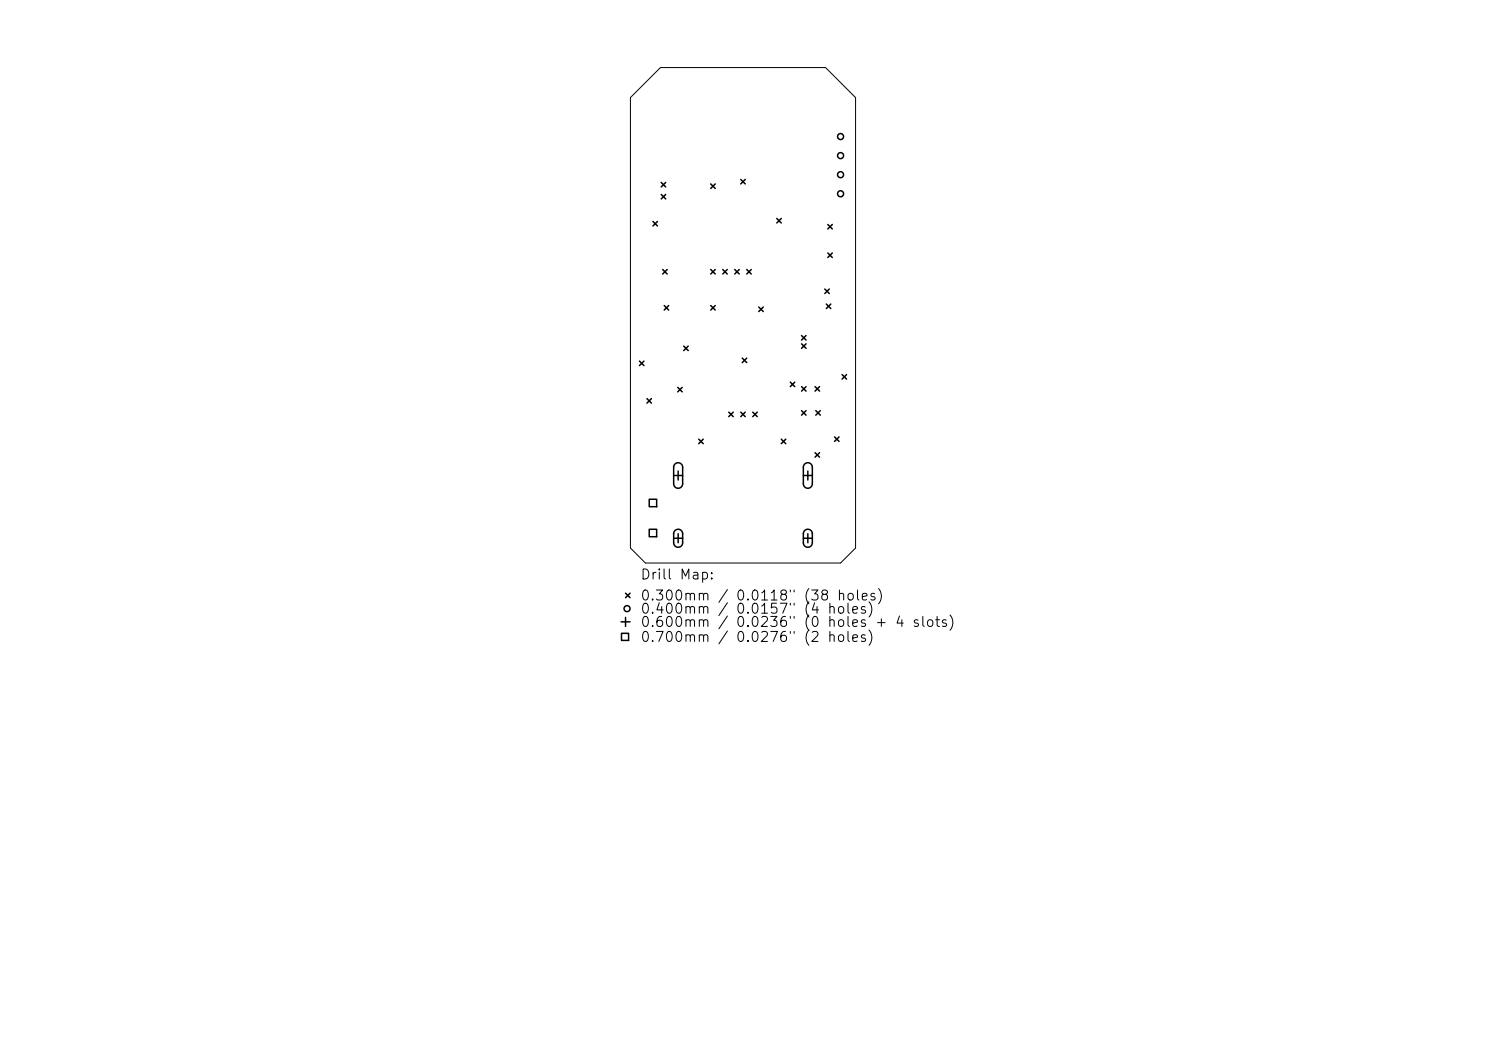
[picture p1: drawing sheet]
<svg xmlns="http://www.w3.org/2000/svg" width="297mm" height="210mm" viewBox="0 0 297 210" stroke-linecap="round" stroke-linejoin="round" font-family="sans-serif">
<defs><g id="words">
<g font-size="2">
<text x="127.9" y="116.3">Drill Map:</text>
<text x="127.9" y="120.5">0.300mm / 0.0118&quot; (38 holes)</text>
<text x="127.9" y="123.1">0.400mm</text>
<text x="127.9" y="125.8">0.600mm</text>
<text x="146.9" y="123.1">0.0157&quot; (4</text>
<text x="146.9" y="125.8">0.0236&quot; (0 holes + 4 slots)</text>
<text x="127.9" y="128.8">0.700mm / 0.0276&quot; (2 holes)</text>
</g>
</g></defs>
<path d="M132 13.5h33l6 6v90l-3 3h-39l-3-3v-90z" fill="none" stroke="#000" stroke-width=".2"/>
<g fill="none" stroke="#000" stroke-width=".3">
<path d="M132.2 36.5l.9 .9M132.2 38.9l.9 .9M133.1 36.5l-.9 .9M133.1 38.9l-.9 .9M142.1 36.8l.9 .9M143 36.8l-.9 .9M148.1 35.9l.9 .9M149 35.9l-.9 .9M130.5 44.3l.9 .9M131.4 44.3l-.9 .9M132.5 53.9l.9 .9M133.4 53.9l-.9 .9"/>
<path d="M142.1 53.9l.9 .9M143 53.9l-.9 .9M144.5 53.9l.9 .9M145.4 53.9l-.9 .9M146.9 53.9l.9 .9M147.8 53.9l-.9 .9M149.3 53.9l.9 .9M150.2 53.9l-.9 .9M155.3 43.7l.9 .9M156.2 43.7l-.9 .9M164.9 57.8l.9 .9M165.5 44.9l.9 .9"/>
<path d="M165.5 50.6l.9 .9M165.8 57.8l-.9 .9M166.4 44.9l-.9 .9M166.4 50.6l-.9 .9M127.8 72.2l.9 .9M128.7 72.2l-.9 .9M129.3 79.7l.9 .9M130.2 79.7l-.9 .9M132.8 61.1l.9 .9M133.7 61.1l-.9 .9M135.5 77.4l.9 .9M136.4 77.4l-.9 .9"/>
<path d="M136.7 69.2l.9 .9M137.6 69.2l-.9 .9M142.1 61.1l.9 .9M143 61.1l-.9 .9M148.4 71.6l.9 .9M149.3 71.6l-.9 .9M151.7 61.4l.9 .9M152.6 61.4l-.9 .9M158 76.4l.9 .9M158.9 76.4l-.9 .9M160.2 67.1l.9 .9M160.2 68.7l.9 .9"/>
<path d="M160.2 77.3l.9 .9M161.1 67.1l-.9 .9M161.1 68.7l-.9 .9M161.1 77.3l-.9 .9M162.9 77.3l.9 .9M163.8 77.3l-.9 .9M165.2 60.8l.9 .9M166.1 60.8l-.9 .9M168.3 74.9l.9 .9M169.2 74.9l-.9 .9M129.8 99.8h1.4v1.4h-1.4zM134.6 95h1.8"/>
<path d="M134.9 92.7a.9 .9 0 0 1 1-.2 .9 .9 0 0 1 .5 .9v3.3a.9 .9 0 0 1-.9 .9 .9 .9 0 0 1-.9-.9v-3.4zM135.5 94.1v1.8M139.7 87.8l.9 .9M140.6 87.8l-.9 .9M145.7 82.4l.9 .9M146.6 82.4l-.9 .9M148.1 82.4l.9 .9M149 82.4l-.9 .9M150.5 82.4l.9 .9M151.4 82.4l-.9 .9M156.2 87.8l.9 .9M157.1 87.8l-.9 .9"/>
<path d="M160.2 82.1l.9 .9M160.6 95h1.8M160.8 92.7a.9 .9 0 0 1 1-.2 .9 .9 0 0 1 .6 .9v3.3a.9 .9 0 0 1-.9 .9 .9 .9 0 0 1-.9-.9v-3.4zM161.1 82.1l-.9 .9M161.5 94.1v1.8M162.9 90.5l.9 .9M163.1 82.1l.9 .9M163.8 90.5l-.9 .9M164 82.1l-.9 .9M166.8 87.3l.9 .9M167.7 87.3l-.9 .9M125 118.5l.9 .9"/>
<path d="M125.9 118.5l-.9 .9M129.8 105.8h1.4v1.4h-1.4zM134.6 107.6h1.8M134.9 106a.9 .9 0 0 1 1-.2 .9 .9 0 0 1 .5 .9v1.8a.9 .9 0 0 1-.9 .9 .9 .9 0 0 1-.9-.9v-1.9zM135.5 106.7v1.8M160.6 107.6h1.8M160.8 106a.9 .9 0 0 1 1-.2 .9 .9 0 0 1 .6 .9v1.8a.9 .9 0 0 1-.9 .9 .9 .9 0 0 1-.9-.9v-1.9zM161.5 106.7v1.8M124.1 124.3h1.8M124.2 126.6h1.4v1.4h-1.4zM125 123.4v1.8"/>
<circle cx="168" cy="27.3" r=".6"/>
<circle cx="168" cy="31.1" r=".6"/>
<circle cx="168" cy="38.7" r=".6"/>
<circle cx="168" cy="34.9" r=".6"/>
<circle cx="125.3" cy="121.6" r=".6"/>
</g>
<use href="#words"/>
</svg>
